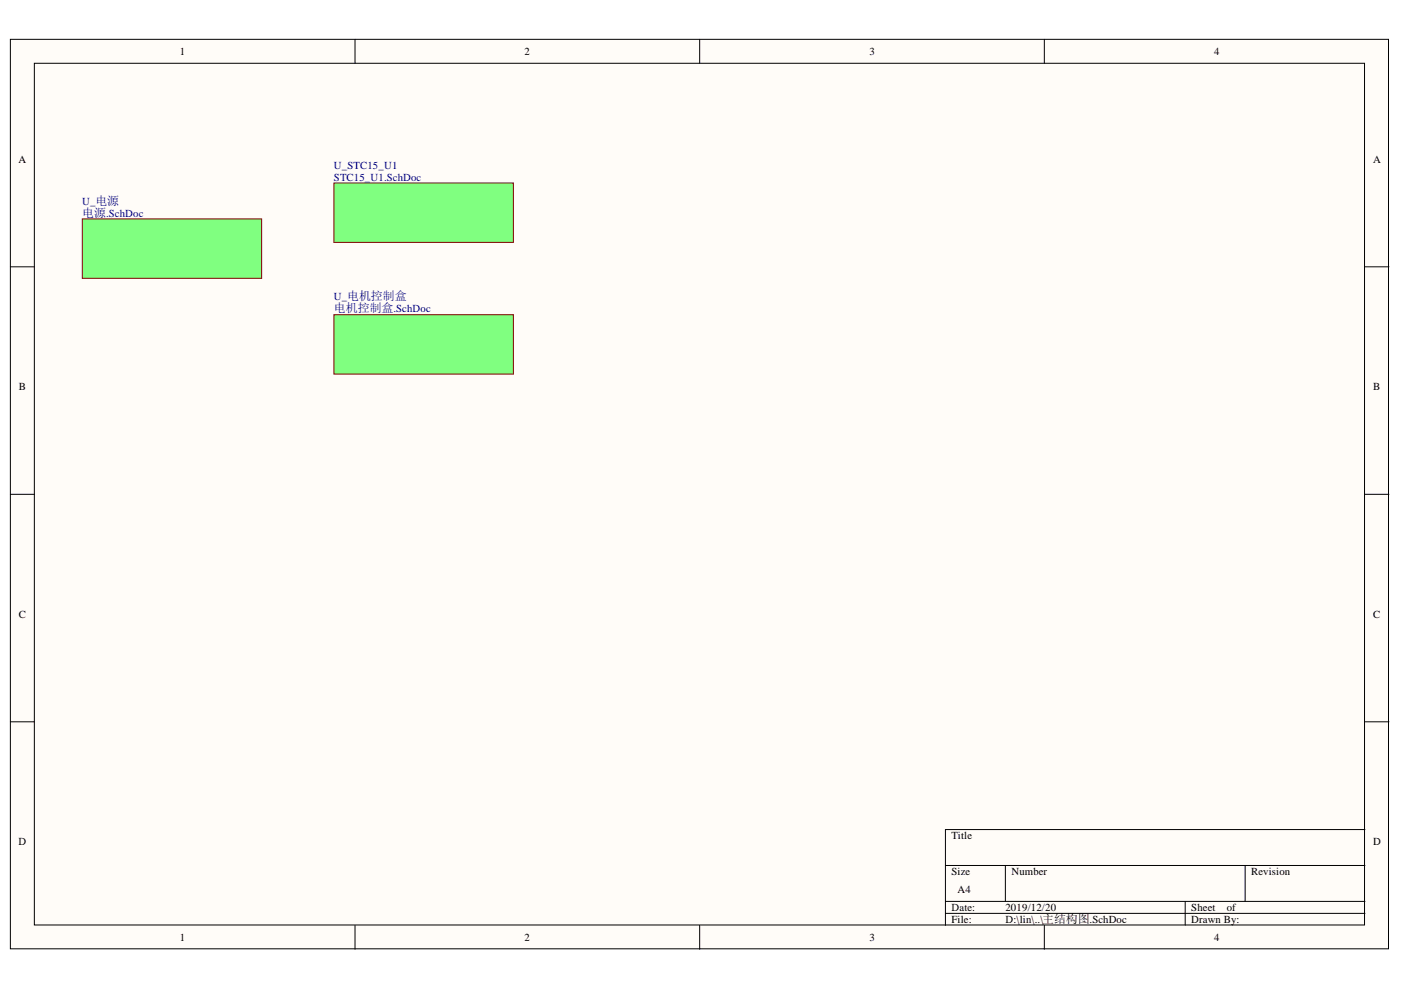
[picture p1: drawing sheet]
<svg xmlns="http://www.w3.org/2000/svg" width="297mm" height="210mm" viewBox="0 0 297 210" stroke-linecap="round" stroke-linejoin="round" font-family="sans-serif">
<defs><g id="words">
<g font-size="2.5" fill="#000080">
<text x="17.4" y="46">电源.SchDoc</text>
<text x="70.8" y="66.2">电机控制盒.SchDoc</text>
</g>
<g font-size="2.3">
<text x="38.1" y="11.7">1</text>
<text x="111.2" y="11.7">2</text>
<text x="184.3" y="11.7">3</text>
<text x="257.4" y="11.7">4</text>
<text x="3.9" y="34.5">A</text>
<text x="291.2" y="34.5">A</text>
<text x="4" y="82.7">B</text>
<text x="291.2" y="82.7">B</text>
<text x="4" y="131">C</text>
<text x="291.2" y="131">C</text>
<text x="3.9" y="179.2">D</text>
<text x="201.7" y="178">Title</text>
<text x="291.2" y="179.2">D</text>
<text x="201.7" y="185.6">Size</text>
<text x="214.4" y="185.6">Number</text>
<text x="265.3" y="185.6">Revision</text>
<text x="203" y="189.4">A4</text>
<text x="201.7" y="193.2">Date:</text>
<text x="201.7" y="195.7">File:</text>
<text x="213.2" y="193.2">2019/12/20</text>
<text x="213.2" y="195.7">D:\lin\..\主结构图.SchDoc</text>
<text x="252.6" y="193.2">Sheet</text>
<text x="252.6" y="195.7">Drawn By:</text>
<text x="260.1" y="193.2">of</text>
<text x="38.1" y="199.5">1</text>
<text x="111.2" y="199.5">2</text>
<text x="184.3" y="199.5">3</text>
<text x="257.4" y="199.5">4</text>
</g>
<g font-size="2.3" fill="#000080">
<text x="70.8" y="35.7">U_STC15_U1</text>
<text x="70.8" y="38.3">STC15_U1.SchDoc</text>
<text x="17.4" y="43.4">U_电源</text>
<text x="70.8" y="63.7">U_电机控制盒</text>
</g>
</g></defs>
<g fill="#fffcf8" stroke="#000" stroke-width=".21">
<path d="M2.2 8.3h292.2v192.9h-292.2z"/>
<path d="M7.3 13.4h282v182.7h-282z"/>
</g>
<g fill="none" stroke="#000" stroke-width=".21">
<path d="M75.3 8.3v5.1M148.3 8.3v5.1M221.4 8.3v5.1M2.2 56.6h5.1M289.4 56.6h5.1M2.2 104.8h5.1M289.4 104.8h5.1M2.2 153h5.1M289.4 153h5.1M289.4 175.9h-89v20.3M75.3 196.2v5.1M148.3 196.2v5.1"/>
<path d="M200.4 183.5h89M200.4 191.1h89M200.4 193.7h89M213.2 183.5v7.6M221.4 196.2v5.1M251.3 191.1v5.1M264 183.5v7.6"/>
</g>
<g fill="#80ff80" stroke="#800000" stroke-width=".21">
<path d="M17.4 46.4h38.1v12.6h-38.1z"/>
<path d="M70.8 38.8h38v12.6h-38z"/>
<path d="M70.8 66.7h38v12.6h-38z"/>
</g>
<use href="#words"/>
</svg>
